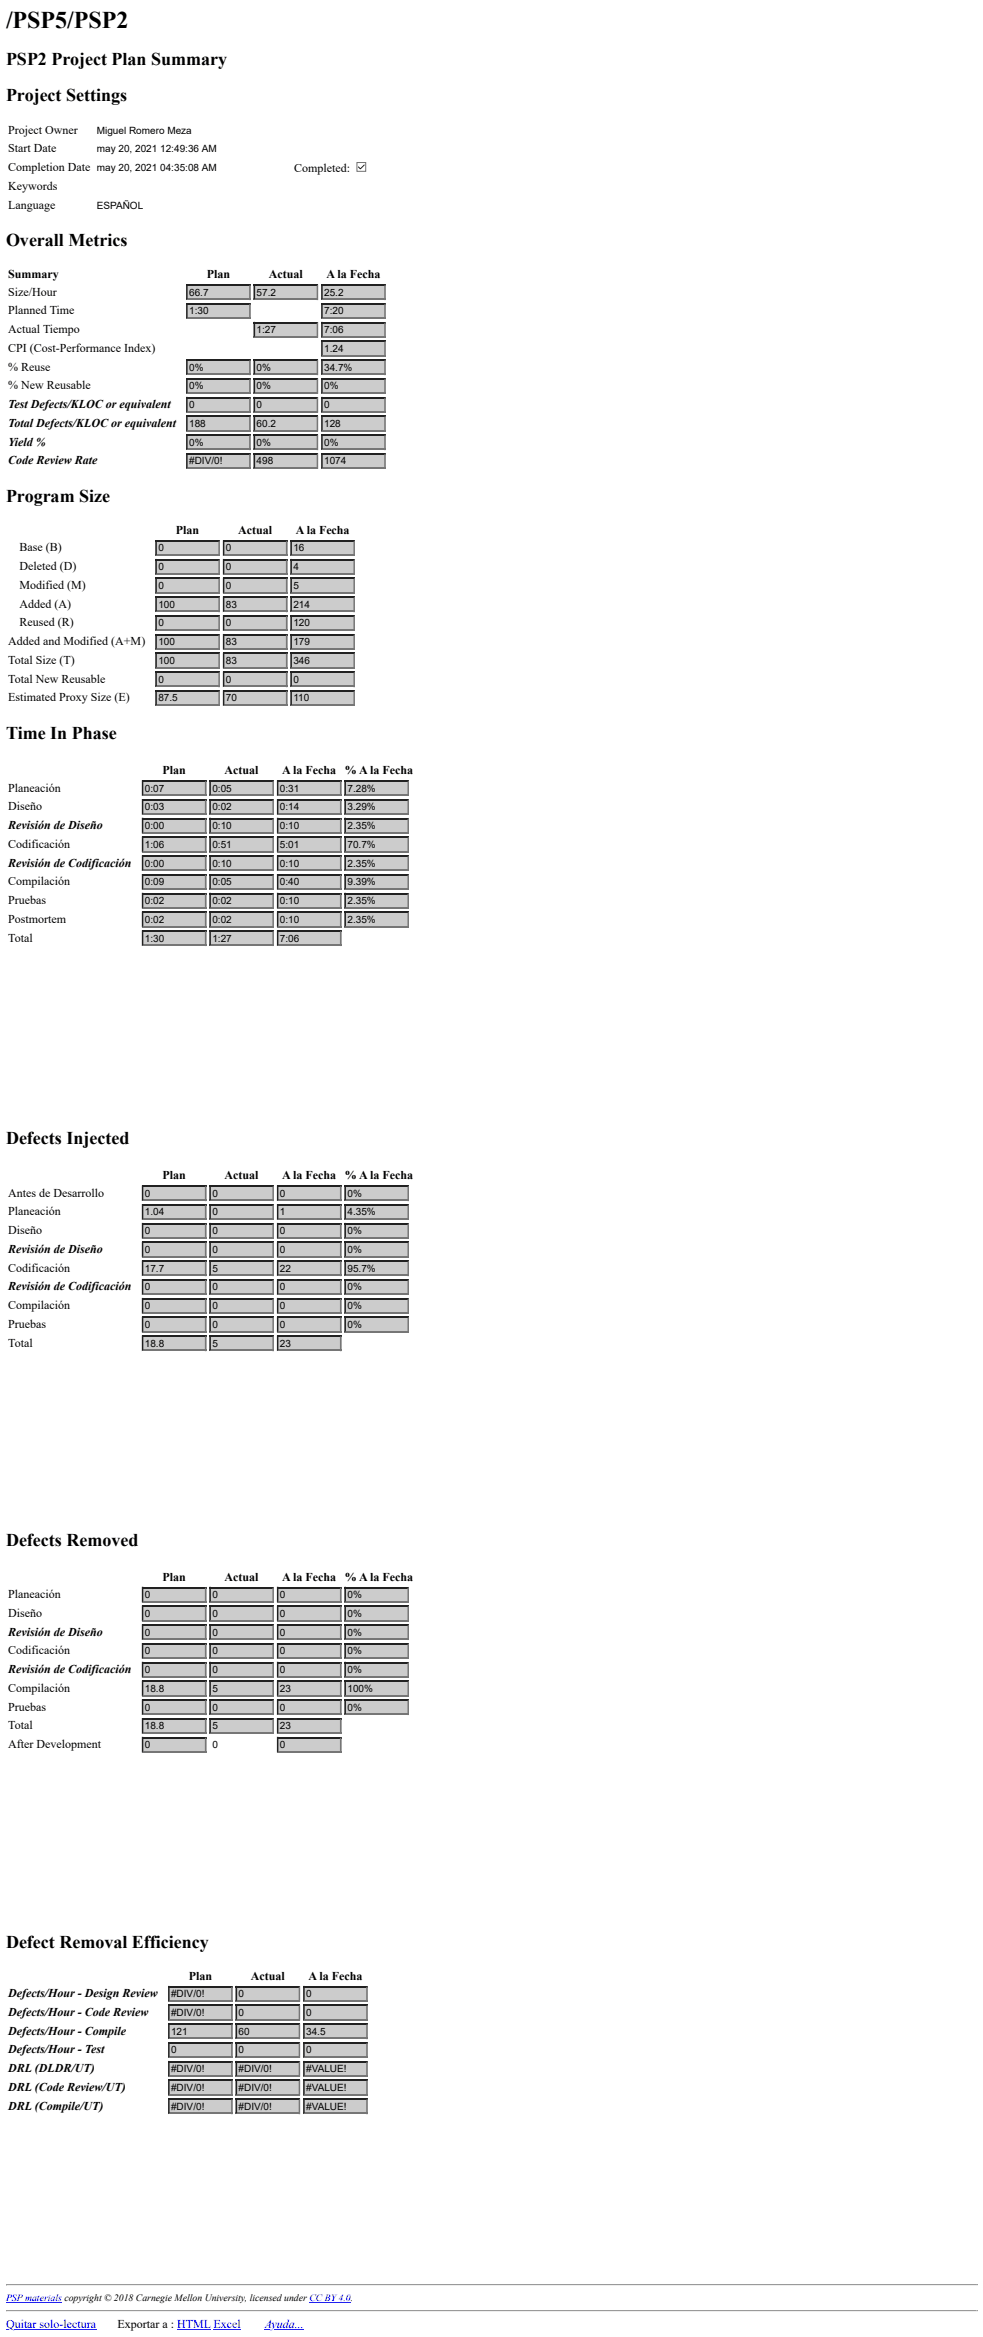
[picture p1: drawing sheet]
<svg xmlns="http://www.w3.org/2000/svg" width="462mm" height="1099mm" viewBox="0 0 462 1099" stroke-linecap="round" stroke-linejoin="round" font-family="sans-serif">
<defs><g id="words">
<text font-size="11.3" x="3" y="13">/PSP5/PSP2</text>
<g font-size="8.5">
<text x="3" y="31">PSP2 Project Plan Summary</text>
<text x="3" y="47">Project Settings</text>
<text x="3" y="116">Overall Metrics</text>
<text x="3" y="236">Program Size</text>
<text x="3" y="347">Time In Phase</text>
<text x="3" y="538">Defects Injected</text>
<text x="3" y="727">Defects Removed</text>
<text x="3" y="916">Defect Removal Efficiency</text>
</g>
<g font-size="5.6">
<text x="4" y="63">Project Owner</text>
<text x="4" y="72">Start Date</text>
<text x="4" y="80">Completion Date</text>
<text x="138" y="81">Completed:</text>
<text x="4" y="89">Keywords</text>
<text x="4" y="98">Language</text>
<text x="4" y="131">Summary</text>
<text x="97" y="131">Plan</text>
<text x="126" y="131">Actual</text>
<text x="153" y="131">A la Fecha</text>
<text x="4" y="139">Size/Hour</text>
<text x="4" y="148">Planned Time</text>
<text x="4" y="157">Actual Tiempo</text>
<text x="4" y="165">CPI (Cost-Performance Index)</text>
<text x="4" y="174">% Reuse</text>
<text x="4" y="183">% New Reusable</text>
<text x="4" y="192">Test Defects/KLOC or equivalent</text>
<text x="4" y="201">Total Defects/KLOC or equivalent</text>
<text x="4" y="210">Yield %</text>
<text x="4" y="218">Code Review Rate</text>
<text x="83" y="251">Plan</text>
<text x="112" y="251">Actual</text>
<text x="139" y="251">A la Fecha</text>
<text x="9" y="259">Base (B)</text>
<text x="9" y="268">Deleted (D)</text>
<text x="9" y="277">Modified (M)</text>
<text x="9" y="286">Added (A)</text>
<text x="9" y="295">Reused (R)</text>
<text x="4" y="303">Added and Modified (A+M)</text>
<text x="4" y="312">Total Size (T)</text>
<text x="4" y="321">Total New Reusable</text>
<text x="4" y="330">Estimated Proxy Size (E)</text>
<text x="76" y="364">Plan</text>
<text x="106" y="364">Actual</text>
<text x="133" y="364">A la Fecha</text>
<text x="162" y="364">% A la Fecha</text>
<text x="4" y="372">Planeación</text>
<text x="4" y="381">Diseño</text>
<text x="4" y="390">Revisión de Diseño</text>
<text x="4" y="399">Codificación</text>
<text x="4" y="407">Revisión de Codificación</text>
<text x="4" y="416">Compilación</text>
<text x="4" y="425">Pruebas</text>
<text x="4" y="434">Postmortem</text>
<text x="4" y="443">Total</text>
<text x="76" y="555">Plan</text>
<text x="106" y="555">Actual</text>
<text x="133" y="555">A la Fecha</text>
<text x="162" y="555">% A la Fecha</text>
<text x="4" y="563">Antes de Desarrollo</text>
<text x="4" y="571">Planeación</text>
<text x="4" y="580">Diseño</text>
<text x="4" y="589">Revisión de Diseño</text>
<text x="4" y="598">Codificación</text>
<text x="4" y="607">Revisión de Codificación</text>
<text x="4" y="616">Compilación</text>
<text x="4" y="624">Pruebas</text>
<text x="4" y="633">Total</text>
<text x="76" y="743">Plan</text>
<text x="106" y="743">Actual</text>
<text x="133" y="743">A la Fecha</text>
<text x="162" y="743">% A la Fecha</text>
<text x="4" y="751">Planeación</text>
<text x="4" y="760">Diseño</text>
<text x="4" y="769">Revisión de Diseño</text>
<text x="4" y="778">Codificación</text>
<text x="4" y="787">Revisión de Codificación</text>
<text x="4" y="796">Compilación</text>
<text x="4" y="804">Pruebas</text>
<text x="4" y="813">Total</text>
<text x="4" y="822">After Development</text>
<text x="89" y="931">Plan</text>
<text x="118" y="931">Actual</text>
<text x="145" y="931">A la Fecha</text>
<text x="4" y="939">Defects/Hour - Design Review</text>
<text x="4" y="948">Defects/Hour - Code Review</text>
<text x="4" y="957">Defects/Hour - Compile</text>
<text x="4" y="966">Defects/Hour - Test</text>
<text x="4" y="974">DRL (DLDR/UT)</text>
<text x="4" y="983">DRL (Code Review/UT)</text>
<text x="4" y="992">DRL (Compile/UT)</text>
<text x="55" y="1095">Exportar a : HTML Excel</text>
</g>
<g font-size="5.6" fill="#00e">
<text x="3" y="1095">Quitar solo-lectura</text>
<text x="125" y="1095">Ayuda...</text>
</g>
<g font-size="4.7">
<text x="46" y="63">Miguel Romero Meza</text>
<text x="46" y="72">may 20, 2021</text>
<text x="75" y="72">12:49:36 AM</text>
<text x="46" y="80">may 20, 2021</text>
<text x="75" y="80">04:35:08 AM</text>
<text x="46" y="98">ESPAÑOL</text>
<text x="89" y="139">66.7</text>
<text x="121" y="139">57.2</text>
<text x="152" y="139">25.2</text>
<text x="89" y="148">1:30</text>
<text x="152" y="148">7:20</text>
<text x="121" y="157">1:27</text>
<text x="152" y="157">7:06</text>
<text x="152" y="165">1.24</text>
<text x="89" y="174">0%</text>
<text x="121" y="174">0%</text>
<text x="152" y="174">34.7%</text>
<text x="89" y="183">0%</text>
<text x="121" y="183">0%</text>
<text x="152" y="183">0%</text>
<text x="89" y="192">0</text>
<text x="121" y="192">0</text>
<text x="152" y="192">0</text>
<text x="89" y="201">188</text>
<text x="121" y="201">60.2</text>
<text x="152" y="201">128</text>
<text x="89" y="210">0%</text>
<text x="121" y="210">0%</text>
<text x="152" y="210">0%</text>
<text x="89" y="218">#DIV/0!</text>
<text x="121" y="218">498</text>
<text x="152" y="218">1074</text>
<text x="74" y="259">0</text>
<text x="106" y="259">0</text>
<text x="138" y="259">16</text>
<text x="74" y="268">0</text>
<text x="106" y="268">0</text>
<text x="138" y="268">4</text>
<text x="74" y="277">0</text>
<text x="106" y="277">0</text>
<text x="138" y="277">5</text>
<text x="74" y="286">100</text>
<text x="106" y="286">83</text>
<text x="138" y="286">214</text>
<text x="74" y="295">0</text>
<text x="106" y="295">0</text>
<text x="138" y="295">120</text>
<text x="74" y="303">100</text>
<text x="106" y="303">83</text>
<text x="138" y="303">179</text>
<text x="74" y="312">100</text>
<text x="106" y="312">83</text>
<text x="138" y="312">346</text>
<text x="74" y="321">0</text>
<text x="106" y="321">0</text>
<text x="138" y="321">0</text>
<text x="74" y="330">87.5</text>
<text x="106" y="330">70</text>
<text x="138" y="330">110</text>
<text x="68" y="372">0:07</text>
<text x="100" y="372">0:05</text>
<text x="132" y="372">0:31</text>
<text x="163" y="372">7.28%</text>
<text x="68" y="381">0:03</text>
<text x="100" y="381">0:02</text>
<text x="132" y="381">0:14</text>
<text x="163" y="381">3.29%</text>
<text x="68" y="390">0:00</text>
<text x="100" y="390">0:10</text>
<text x="132" y="390">0:10</text>
<text x="163" y="390">2.35%</text>
<text x="68" y="399">1:06</text>
<text x="100" y="399">0:51</text>
<text x="132" y="399">5:01</text>
<text x="163" y="399">70.7%</text>
<text x="68" y="407">0:00</text>
<text x="100" y="407">0:10</text>
<text x="132" y="407">0:10</text>
<text x="163" y="407">2.35%</text>
<text x="68" y="416">0:09</text>
<text x="100" y="416">0:05</text>
<text x="132" y="416">0:40</text>
<text x="163" y="416">9.39%</text>
<text x="68" y="425">0:02</text>
<text x="100" y="425">0:02</text>
<text x="132" y="425">0:10</text>
<text x="163" y="425">2.35%</text>
<text x="68" y="434">0:02</text>
<text x="100" y="434">0:02</text>
<text x="132" y="434">0:10</text>
<text x="163" y="434">2.35%</text>
<text x="68" y="443">1:30</text>
<text x="100" y="443">1:27</text>
<text x="132" y="443">7:06</text>
<text x="68" y="563">0</text>
<text x="100" y="563">0</text>
<text x="132" y="563">0</text>
<text x="163" y="563">0%</text>
<text x="68" y="571">1.04</text>
<text x="100" y="571">0</text>
<text x="132" y="571">1</text>
<text x="163" y="571">4.35%</text>
<text x="68" y="580">0</text>
<text x="100" y="580">0</text>
<text x="132" y="580">0</text>
<text x="163" y="580">0%</text>
<text x="68" y="589">0</text>
<text x="100" y="589">0</text>
<text x="132" y="589">0</text>
<text x="163" y="589">0%</text>
<text x="68" y="598">17.7</text>
<text x="100" y="598">5</text>
<text x="132" y="598">22</text>
<text x="163" y="598">95.7%</text>
<text x="68" y="607">0</text>
<text x="100" y="607">0</text>
<text x="132" y="607">0</text>
<text x="163" y="607">0%</text>
<text x="68" y="616">0</text>
<text x="100" y="616">0</text>
<text x="132" y="616">0</text>
<text x="163" y="616">0%</text>
<text x="68" y="624">0</text>
<text x="100" y="624">0</text>
<text x="132" y="624">0</text>
<text x="163" y="624">0%</text>
<text x="68" y="633">18.8</text>
<text x="100" y="633">5</text>
<text x="132" y="633">23</text>
<text x="68" y="751">0</text>
<text x="100" y="751">0</text>
<text x="132" y="751">0</text>
<text x="163" y="751">0%</text>
<text x="68" y="760">0</text>
<text x="100" y="760">0</text>
<text x="132" y="760">0</text>
<text x="163" y="760">0%</text>
<text x="68" y="769">0</text>
<text x="100" y="769">0</text>
<text x="132" y="769">0</text>
<text x="163" y="769">0%</text>
<text x="68" y="778">0</text>
<text x="100" y="778">0</text>
<text x="132" y="778">0</text>
<text x="163" y="778">0%</text>
<text x="68" y="787">0</text>
<text x="100" y="787">0</text>
<text x="132" y="787">0</text>
<text x="163" y="787">0%</text>
<text x="68" y="796">18.8</text>
<text x="100" y="796">5</text>
<text x="132" y="796">23</text>
<text x="163" y="796">100%</text>
<text x="68" y="804">0</text>
<text x="100" y="804">0</text>
<text x="132" y="804">0</text>
<text x="163" y="804">0%</text>
<text x="68" y="813">18.8</text>
<text x="100" y="813">5</text>
<text x="132" y="813">23</text>
<text x="68" y="822">0</text>
<text x="100" y="822">0</text>
<text x="132" y="822">0</text>
<text x="80" y="939">#DIV/0!</text>
<text x="112" y="939">0</text>
<text x="144" y="939">0</text>
<text x="80" y="948">#DIV/0!</text>
<text x="112" y="948">0</text>
<text x="144" y="948">0</text>
<text x="80" y="957">121</text>
<text x="112" y="957">60</text>
<text x="144" y="957">34.5</text>
<text x="80" y="966">0</text>
<text x="112" y="966">0</text>
<text x="144" y="966">0</text>
<text x="80" y="974">#DIV/0!</text>
<text x="112" y="974">#DIV/0!</text>
<text x="144" y="974">#VALUE!</text>
<text x="80" y="983">#DIV/0!</text>
<text x="112" y="983">#DIV/0!</text>
<text x="144" y="983">#VALUE!</text>
<text x="80" y="992">#DIV/0!</text>
<text x="112" y="992">#DIV/0!</text>
<text x="144" y="992">#VALUE!</text>
</g>
<text font-size="4.6" fill="#00e" x="3" y="1082">PSP materials copyright © 2018 Carnegie Mellon University, licensed under CC BY 4.0.</text>
</g></defs>
<path d="M3 1074h456" fill="none" stroke="#9a9a9a" stroke-width=".47"/>
<path d="M3 1075h456" fill="none" stroke="#eee" stroke-width=".47"/>
<path d="M459 1074v1z" fill="#eee"/>
<path d="M3 1074v1z" fill="#9a9a9a"/>
<path d="M3 1086h456" fill="none" stroke="#9a9a9a" stroke-width=".47"/>
<path d="M3 1087h456" fill="none" stroke="#eee" stroke-width=".47"/>
<path d="M459 1086v1z" fill="#eee"/>
<path d="M3 1086v1z" fill="#9a9a9a"/>
<g fill="#fff">
<path d="M44 58h136v7h-136z"/>
<path d="M44 67h75v6h-75z"/>
<path d="M44 75h75v7h-75z"/>
<path d="M168 76h4v5h-4z"/>
</g>
<path d="M168 76h4v5h-4z" fill="none" stroke="#707070" stroke-width=".47"/>
<path d="M171 78l-2 1-1-1" fill="none" stroke="#212121" stroke-width=".47"/>
<g fill="#fff">
<path d="M44 84h75v7h-75z"/>
<path d="M44 93h50v7h-50z"/>
</g>
<path d="M87 134h31v7h-31z" fill="#ccc"/>
<path d="M87 134h31h-31z" fill="#212121"/>
<g fill="#767676">
<path d="M87 140h31v1h-31z"/>
<path d="M118 134v7h-1v-7z"/>
</g>
<path d="M87 134h1v6l-1 1z" fill="#212121"/>
<path d="M119 134h31v7h-31z" fill="#ccc"/>
<path d="M119 134h31h-31z" fill="#212121"/>
<g fill="#767676">
<path d="M119 140h31v1h-31z"/>
<path d="M150 134v7h-1v-7z"/>
</g>
<path d="M119 134h1v6l-1 1z" fill="#212121"/>
<path d="M151 134h30v7h-30z" fill="#ccc"/>
<path d="M151 134h30h-30z" fill="#212121"/>
<g fill="#767676">
<path d="M151 140h30v1h-30z"/>
<path d="M181 134v7v-7z"/>
</g>
<path d="M151 134h1v6l-1 1z" fill="#212121"/>
<path d="M87 143h31v7h-31z" fill="#ccc"/>
<path d="M87 143h31h-31z" fill="#212121"/>
<g fill="#767676">
<path d="M87 149h31v1h-31z"/>
<path d="M118 143v7h-1v-7z"/>
</g>
<path d="M87 143h1v6l-1 1z" fill="#212121"/>
<path d="M151 143h30v7h-30z" fill="#ccc"/>
<path d="M151 143h30h-30z" fill="#212121"/>
<g fill="#767676">
<path d="M151 149h30v1h-30z"/>
<path d="M181 143v7v-7z"/>
</g>
<path d="M151 143h1v6l-1 1z" fill="#212121"/>
<path d="M119 151h31v8h-31z" fill="#ccc"/>
<path d="M119 151h31v1h-31z" fill="#212121"/>
<g fill="#767676">
<path d="M119 158h31v1h-31z"/>
<path d="M150 151v8h-1v-7z"/>
</g>
<path d="M119 151h1v7l-1 1z" fill="#212121"/>
<path d="M151 151h30v8h-30z" fill="#ccc"/>
<path d="M151 151h30v1h-30z" fill="#212121"/>
<g fill="#767676">
<path d="M151 158h30v1h-30z"/>
<path d="M181 151v8v-7z"/>
</g>
<path d="M151 151h1v7l-1 1z" fill="#212121"/>
<path d="M151 160h30v8h-30z" fill="#ccc"/>
<path d="M151 160h30v1h-30z" fill="#212121"/>
<g fill="#767676">
<path d="M151 167h30v1h-30z"/>
<path d="M181 160v8v-7z"/>
</g>
<path d="M151 160h1v7l-1 1z" fill="#212121"/>
<path d="M87 169h31v7h-31z" fill="#ccc"/>
<path d="M87 169h31v1h-31z" fill="#212121"/>
<g fill="#767676">
<path d="M87 176h31h-31z"/>
<path d="M118 169v7h-1v-6z"/>
</g>
<path d="M87 169h1v7h-1z" fill="#212121"/>
<path d="M119 169h31v7h-31z" fill="#ccc"/>
<path d="M119 169h31v1h-31z" fill="#212121"/>
<g fill="#767676">
<path d="M119 176h31h-31z"/>
<path d="M150 169v7h-1v-6z"/>
</g>
<path d="M119 169h1v7h-1z" fill="#212121"/>
<path d="M151 169h30v7h-30z" fill="#ccc"/>
<path d="M151 169h30v1h-30z" fill="#212121"/>
<g fill="#767676">
<path d="M151 176h30h-30z"/>
<path d="M181 169v7v-6z"/>
</g>
<path d="M151 169h1v7h-1z" fill="#212121"/>
<path d="M87 178h31v7h-31z" fill="#ccc"/>
<path d="M87 178h31v1h-31z" fill="#212121"/>
<g fill="#767676">
<path d="M87 185h31h-31z"/>
<path d="M118 178v7h-1v-6z"/>
</g>
<path d="M87 178h1v7h-1z" fill="#212121"/>
<path d="M119 178h31v7h-31z" fill="#ccc"/>
<path d="M119 178h31v1h-31z" fill="#212121"/>
<g fill="#767676">
<path d="M119 185h31h-31z"/>
<path d="M150 178v7h-1v-6z"/>
</g>
<path d="M119 178h1v7h-1z" fill="#212121"/>
<path d="M151 178h30v7h-30z" fill="#ccc"/>
<path d="M151 178h30v1h-30z" fill="#212121"/>
<g fill="#767676">
<path d="M151 185h30h-30z"/>
<path d="M181 178v7v-6z"/>
</g>
<path d="M151 178h1v7h-1z" fill="#212121"/>
<path d="M87 187h31v7h-31z" fill="#ccc"/>
<path d="M87 187h31h-31z" fill="#212121"/>
<g fill="#767676">
<path d="M87 193h31v1h-31z"/>
<path d="M118 187v7h-1v-7z"/>
</g>
<path d="M87 187h1v6l-1 1z" fill="#212121"/>
<path d="M119 187h31v7h-31z" fill="#ccc"/>
<path d="M119 187h31h-31z" fill="#212121"/>
<g fill="#767676">
<path d="M119 193h31v1h-31z"/>
<path d="M150 187v7h-1v-7z"/>
</g>
<path d="M119 187h1v6l-1 1z" fill="#212121"/>
<path d="M151 187h30v7h-30z" fill="#ccc"/>
<path d="M151 187h30h-30z" fill="#212121"/>
<g fill="#767676">
<path d="M151 193h30v1h-30z"/>
<path d="M181 187v7v-7z"/>
</g>
<path d="M151 187h1v6l-1 1z" fill="#212121"/>
<path d="M87 195h31v8h-31z" fill="#ccc"/>
<path d="M87 195h31v1h-31z" fill="#212121"/>
<g fill="#767676">
<path d="M87 202h31v1h-31z"/>
<path d="M118 195v8h-1v-7z"/>
</g>
<path d="M87 195h1v7l-1 1z" fill="#212121"/>
<path d="M119 195h31v8h-31z" fill="#ccc"/>
<path d="M119 195h31v1h-31z" fill="#212121"/>
<g fill="#767676">
<path d="M119 202h31v1h-31z"/>
<path d="M150 195v8h-1v-7z"/>
</g>
<path d="M119 195h1v7l-1 1z" fill="#212121"/>
<path d="M151 195h30v8h-30z" fill="#ccc"/>
<path d="M151 195h30v1h-30z" fill="#212121"/>
<g fill="#767676">
<path d="M151 202h30v1h-30z"/>
<path d="M181 195v8v-7z"/>
</g>
<path d="M151 195h1v7l-1 1z" fill="#212121"/>
<path d="M87 204h31v8h-31z" fill="#ccc"/>
<path d="M87 204h31v1h-31z" fill="#212121"/>
<g fill="#767676">
<path d="M87 211h31v1h-31z"/>
<path d="M118 204v8h-1v-7z"/>
</g>
<path d="M87 204h1v7l-1 1z" fill="#212121"/>
<path d="M119 204h31v8h-31z" fill="#ccc"/>
<path d="M119 204h31v1h-31z" fill="#212121"/>
<g fill="#767676">
<path d="M119 211h31v1h-31z"/>
<path d="M150 204v8h-1v-7z"/>
</g>
<path d="M119 204h1v7l-1 1z" fill="#212121"/>
<path d="M151 204h30v8h-30z" fill="#ccc"/>
<path d="M151 204h30v1h-30z" fill="#212121"/>
<g fill="#767676">
<path d="M151 211h30v1h-30z"/>
<path d="M181 204v8v-7z"/>
</g>
<path d="M151 204h1v7l-1 1z" fill="#212121"/>
<path d="M87 213h31v7h-31z" fill="#ccc"/>
<path d="M87 213h31v1h-31z" fill="#212121"/>
<g fill="#767676">
<path d="M87 220h31h-31z"/>
<path d="M118 213v7h-1v-6z"/>
</g>
<path d="M87 213h1v7h-1z" fill="#212121"/>
<path d="M119 213h31v7h-31z" fill="#ccc"/>
<path d="M119 213h31v1h-31z" fill="#212121"/>
<g fill="#767676">
<path d="M119 220h31h-31z"/>
<path d="M150 213v7h-1v-6z"/>
</g>
<path d="M119 213h1v7h-1z" fill="#212121"/>
<path d="M151 213h30v7h-30z" fill="#ccc"/>
<path d="M151 213h30v1h-30z" fill="#212121"/>
<g fill="#767676">
<path d="M151 220h30h-30z"/>
<path d="M181 213v7v-6z"/>
</g>
<path d="M151 213h1v7h-1z" fill="#212121"/>
<path d="M73 254h30v7h-30z" fill="#ccc"/>
<path d="M73 254h30v1h-30z" fill="#212121"/>
<g fill="#767676">
<path d="M73 261h30h-30z"/>
<path d="M103 254v7v-6z"/>
</g>
<path d="M73 254h1v7h-1z" fill="#212121"/>
<path d="M105 254h30v7h-30z" fill="#ccc"/>
<path d="M105 254h30v1h-30z" fill="#212121"/>
<g fill="#767676">
<path d="M105 261h30h-30z"/>
<path d="M135 254v7h-1v-6z"/>
</g>
<path d="M105 254v7z" fill="#212121"/>
<path d="M137 254h30v7h-30z" fill="#ccc"/>
<path d="M137 254h30v1h-30z" fill="#212121"/>
<g fill="#767676">
<path d="M137 261h30h-30z"/>
<path d="M167 254v7h-1v-6z"/>
</g>
<path d="M137 254v7z" fill="#212121"/>
<path d="M73 263h30v7h-30z" fill="#ccc"/>
<path d="M73 263h30v1h-30z" fill="#212121"/>
<g fill="#767676">
<path d="M73 270h30h-30z"/>
<path d="M103 263v7v-6z"/>
</g>
<path d="M73 263h1v7h-1z" fill="#212121"/>
<path d="M105 263h30v7h-30z" fill="#ccc"/>
<path d="M105 263h30v1h-30z" fill="#212121"/>
<g fill="#767676">
<path d="M105 270h30h-30z"/>
<path d="M135 263v7h-1v-6z"/>
</g>
<path d="M105 263v7z" fill="#212121"/>
<path d="M137 263h30v7h-30z" fill="#ccc"/>
<path d="M137 263h30v1h-30z" fill="#212121"/>
<g fill="#767676">
<path d="M137 270h30h-30z"/>
<path d="M167 263v7h-1v-6z"/>
</g>
<path d="M137 263v7z" fill="#212121"/>
<path d="M73 272h30v7h-30z" fill="#ccc"/>
<path d="M73 272h30h-30z" fill="#212121"/>
<g fill="#767676">
<path d="M73 278h30v1h-30z"/>
<path d="M103 272v7v-7z"/>
</g>
<path d="M73 272h1v6l-1 1z" fill="#212121"/>
<path d="M105 272h30v7h-30z" fill="#ccc"/>
<path d="M105 272h30h-30z" fill="#212121"/>
<g fill="#767676">
<path d="M105 278h30v1h-30z"/>
<path d="M135 272v7h-1v-7z"/>
</g>
<path d="M105 272v6v1z" fill="#212121"/>
<path d="M137 272h30v7h-30z" fill="#ccc"/>
<path d="M137 272h30h-30z" fill="#212121"/>
<g fill="#767676">
<path d="M137 278h30v1h-30z"/>
<path d="M167 272v7h-1v-7z"/>
</g>
<path d="M137 272v6v1z" fill="#212121"/>
<path d="M73 280h30v8h-30z" fill="#ccc"/>
<path d="M73 280h30v1h-30z" fill="#212121"/>
<g fill="#767676">
<path d="M73 287h30v1h-30z"/>
<path d="M103 280v8v-7z"/>
</g>
<path d="M73 280h1v7l-1 1z" fill="#212121"/>
<path d="M105 280h30v8h-30z" fill="#ccc"/>
<path d="M105 280h30v1h-30z" fill="#212121"/>
<g fill="#767676">
<path d="M105 287h30v1h-30z"/>
<path d="M135 280v8h-1v-7z"/>
</g>
<path d="M105 280v7v1z" fill="#212121"/>
<path d="M137 280h30v8h-30z" fill="#ccc"/>
<path d="M137 280h30v1h-30z" fill="#212121"/>
<g fill="#767676">
<path d="M137 287h30v1h-30z"/>
<path d="M167 280v8h-1v-7z"/>
</g>
<path d="M137 280v7v1z" fill="#212121"/>
<path d="M73 289h30v8h-30z" fill="#ccc"/>
<path d="M73 289h30v1h-30z" fill="#212121"/>
<g fill="#767676">
<path d="M73 296h30v1h-30z"/>
<path d="M103 289v8v-7z"/>
</g>
<path d="M73 289h1v7l-1 1z" fill="#212121"/>
<path d="M105 289h30v8h-30z" fill="#ccc"/>
<path d="M105 289h30v1h-30z" fill="#212121"/>
<g fill="#767676">
<path d="M105 296h30v1h-30z"/>
<path d="M135 289v8h-1v-7z"/>
</g>
<path d="M105 289v7v1z" fill="#212121"/>
<path d="M137 289h30v8h-30z" fill="#ccc"/>
<path d="M137 289h30v1h-30z" fill="#212121"/>
<g fill="#767676">
<path d="M137 296h30v1h-30z"/>
<path d="M167 289v8h-1v-7z"/>
</g>
<path d="M137 289v7v1z" fill="#212121"/>
<path d="M73 298h30v8h-30z" fill="#ccc"/>
<path d="M73 298h30v1h-30z" fill="#212121"/>
<g fill="#767676">
<path d="M73 305h30v1h-30z"/>
<path d="M103 298v8v-7z"/>
</g>
<path d="M73 298h1v7l-1 1z" fill="#212121"/>
<path d="M105 298h30v8h-30z" fill="#ccc"/>
<path d="M105 298h30v1h-30z" fill="#212121"/>
<g fill="#767676">
<path d="M105 305h30v1h-30z"/>
<path d="M135 298v8h-1v-7z"/>
</g>
<path d="M105 298v7v1z" fill="#212121"/>
<path d="M137 298h30v8h-30z" fill="#ccc"/>
<path d="M137 298h30v1h-30z" fill="#212121"/>
<g fill="#767676">
<path d="M137 305h30v1h-30z"/>
<path d="M167 298v8h-1v-7z"/>
</g>
<path d="M137 298v7v1z" fill="#212121"/>
<path d="M73 307h30v7h-30z" fill="#ccc"/>
<path d="M73 307h30v1h-30z" fill="#212121"/>
<g fill="#767676">
<path d="M73 314h30h-30z"/>
<path d="M103 307v7v-6z"/>
</g>
<path d="M73 307h1v7h-1z" fill="#212121"/>
<path d="M105 307h30v7h-30z" fill="#ccc"/>
<path d="M105 307h30v1h-30z" fill="#212121"/>
<g fill="#767676">
<path d="M105 314h30h-30z"/>
<path d="M135 307v7h-1v-6z"/>
</g>
<path d="M105 307v7z" fill="#212121"/>
<path d="M137 307h30v7h-30z" fill="#ccc"/>
<path d="M137 307h30v1h-30z" fill="#212121"/>
<g fill="#767676">
<path d="M137 314h30h-30z"/>
<path d="M167 307v7h-1v-6z"/>
</g>
<path d="M137 307v7z" fill="#212121"/>
<path d="M73 316h30v7h-30z" fill="#ccc"/>
<path d="M73 316h30h-30z" fill="#212121"/>
<g fill="#767676">
<path d="M73 322h30v1h-30z"/>
<path d="M103 316v7v-7z"/>
</g>
<path d="M73 316h1v6l-1 1z" fill="#212121"/>
<path d="M105 316h30v7h-30z" fill="#ccc"/>
<path d="M105 316h30h-30z" fill="#212121"/>
<g fill="#767676">
<path d="M105 322h30v1h-30z"/>
<path d="M135 316v7h-1v-7z"/>
</g>
<path d="M105 316v6v1z" fill="#212121"/>
<path d="M137 316h30v7h-30z" fill="#ccc"/>
<path d="M137 316h30h-30z" fill="#212121"/>
<g fill="#767676">
<path d="M137 322h30v1h-30z"/>
<path d="M167 316v7h-1v-7z"/>
</g>
<path d="M137 316v6v1z" fill="#212121"/>
<path d="M73 325h30v7h-30z" fill="#ccc"/>
<path d="M73 325h30h-30z" fill="#212121"/>
<g fill="#767676">
<path d="M73 331h30v1h-30z"/>
<path d="M103 325v7v-7z"/>
</g>
<path d="M73 325h1v6l-1 1z" fill="#212121"/>
<path d="M105 325h30v7h-30z" fill="#ccc"/>
<path d="M105 325h30h-30z" fill="#212121"/>
<g fill="#767676">
<path d="M105 331h30v1h-30z"/>
<path d="M135 325v7h-1v-7z"/>
</g>
<path d="M105 325v6v1z" fill="#212121"/>
<path d="M137 325h30v7h-30z" fill="#ccc"/>
<path d="M137 325h30h-30z" fill="#212121"/>
<g fill="#767676">
<path d="M137 331h30v1h-30z"/>
<path d="M167 325v7h-1v-7z"/>
</g>
<path d="M137 325v6v1z" fill="#212121"/>
<path d="M67 367h30v7h-30z" fill="#ccc"/>
<path d="M67 367h30v1h-30z" fill="#212121"/>
<g fill="#767676">
<path d="M67 374h30h-30z"/>
<path d="M97 367v7h-1v-6z"/>
</g>
<path d="M67 367v7z" fill="#212121"/>
<path d="M98 367h31v7h-31z" fill="#ccc"/>
<path d="M98 367h31v1h-31z" fill="#212121"/>
<g fill="#767676">
<path d="M98 374h31h-31z"/>
<path d="M129 367v7h-1v-6z"/>
</g>
<path d="M98 367h1v7h-1z" fill="#212121"/>
<path d="M130 367h31v7h-31z" fill="#ccc"/>
<path d="M130 367h31v1h-31z" fill="#212121"/>
<g fill="#767676">
<path d="M130 374h31h-31z"/>
<path d="M161 367v7h-1v-6z"/>
</g>
<path d="M130 367h1v7h-1z" fill="#212121"/>
<path d="M162 367h30v7h-30z" fill="#ccc"/>
<path d="M162 367h30v1h-30z" fill="#212121"/>
<g fill="#767676">
<path d="M162 374h30h-30z"/>
<path d="M192 367v7v-6z"/>
</g>
<path d="M162 367h1v7h-1z" fill="#212121"/>
<path d="M67 376h30v7h-30z" fill="#ccc"/>
<path d="M67 376h30h-30z" fill="#212121"/>
<g fill="#767676">
<path d="M67 382h30v1h-30z"/>
<path d="M97 376v7h-1v-7z"/>
</g>
<path d="M67 376v6v1z" fill="#212121"/>
<path d="M98 376h31v7h-31z" fill="#ccc"/>
<path d="M98 376h31h-31z" fill="#212121"/>
<g fill="#767676">
<path d="M98 382h31v1h-31z"/>
<path d="M129 376v7h-1v-7z"/>
</g>
<path d="M98 376h1v6l-1 1z" fill="#212121"/>
<path d="M130 376h31v7h-31z" fill="#ccc"/>
<path d="M130 376h31h-31z" fill="#212121"/>
<g fill="#767676">
<path d="M130 382h31v1h-31z"/>
<path d="M161 376v7h-1v-7z"/>
</g>
<path d="M130 376h1v6l-1 1z" fill="#212121"/>
<path d="M162 376h30v7h-30z" fill="#ccc"/>
<path d="M162 376h30h-30z" fill="#212121"/>
<g fill="#767676">
<path d="M162 382h30v1h-30z"/>
<path d="M192 376v7v-7z"/>
</g>
<path d="M162 376h1v6l-1 1z" fill="#212121"/>
<path d="M67 385h30v7h-30z" fill="#ccc"/>
<path d="M67 385h30h-30z" fill="#212121"/>
<g fill="#767676">
<path d="M67 391h30v1h-30z"/>
<path d="M97 385v7h-1v-7z"/>
</g>
<path d="M67 385v6v1z" fill="#212121"/>
<path d="M98 385h31v7h-31z" fill="#ccc"/>
<path d="M98 385h31h-31z" fill="#212121"/>
<g fill="#767676">
<path d="M98 391h31v1h-31z"/>
<path d="M129 385v7h-1v-7z"/>
</g>
<path d="M98 385h1v6l-1 1z" fill="#212121"/>
<path d="M130 385h31v7h-31z" fill="#ccc"/>
<path d="M130 385h31h-31z" fill="#212121"/>
<g fill="#767676">
<path d="M130 391h31v1h-31z"/>
<path d="M161 385v7h-1v-7z"/>
</g>
<path d="M130 385h1v6l-1 1z" fill="#212121"/>
<path d="M162 385h30v7h-30z" fill="#ccc"/>
<path d="M162 385h30h-30z" fill="#212121"/>
<g fill="#767676">
<path d="M162 391h30v1h-30z"/>
<path d="M192 385v7v-7z"/>
</g>
<path d="M162 385h1v6l-1 1z" fill="#212121"/>
<path d="M67 393h30v8h-30z" fill="#ccc"/>
<path d="M67 393h30v1h-30z" fill="#212121"/>
<g fill="#767676">
<path d="M67 400h30v1h-30z"/>
<path d="M97 393v8h-1v-7z"/>
</g>
<path d="M67 393v7v1z" fill="#212121"/>
<path d="M98 393h31v8h-31z" fill="#ccc"/>
<path d="M98 393h31v1h-31z" fill="#212121"/>
<g fill="#767676">
<path d="M98 400h31v1h-31z"/>
<path d="M129 393v8h-1v-7z"/>
</g>
<path d="M98 393h1v7l-1 1z" fill="#212121"/>
<path d="M130 393h31v8h-31z" fill="#ccc"/>
<path d="M130 393h31v1h-31z" fill="#212121"/>
<g fill="#767676">
<path d="M130 400h31v1h-31z"/>
<path d="M161 393v8h-1v-7z"/>
</g>
<path d="M130 393h1v7l-1 1z" fill="#212121"/>
<path d="M162 393h30v8h-30z" fill="#ccc"/>
<path d="M162 393h30v1h-30z" fill="#212121"/>
<g fill="#767676">
<path d="M162 400h30v1h-30z"/>
<path d="M192 393v8v-7z"/>
</g>
<path d="M162 393h1v7l-1 1z" fill="#212121"/>
<path d="M67 402h30v8h-30z" fill="#ccc"/>
<path d="M67 402h30v1h-30z" fill="#212121"/>
<g fill="#767676">
<path d="M67 409h30v1h-30z"/>
<path d="M97 402v8h-1v-7z"/>
</g>
<path d="M67 402v7v1z" fill="#212121"/>
<path d="M98 402h31v8h-31z" fill="#ccc"/>
<path d="M98 402h31v1h-31z" fill="#212121"/>
<g fill="#767676">
<path d="M98 409h31v1h-31z"/>
<path d="M129 402v8h-1v-7z"/>
</g>
<path d="M98 402h1v7l-1 1z" fill="#212121"/>
<path d="M130 402h31v8h-31z" fill="#ccc"/>
<path d="M130 402h31v1h-31z" fill="#212121"/>
<g fill="#767676">
<path d="M130 409h31v1h-31z"/>
<path d="M161 402v8h-1v-7z"/>
</g>
<path d="M130 402h1v7l-1 1z" fill="#212121"/>
<path d="M162 402h30v8h-30z" fill="#ccc"/>
<path d="M162 402h30v1h-30z" fill="#212121"/>
<g fill="#767676">
<path d="M162 409h30v1h-30z"/>
<path d="M192 402v8v-7z"/>
</g>
<path d="M162 402h1v7l-1 1z" fill="#212121"/>
<path d="M67 411h30v7h-30z" fill="#ccc"/>
<path d="M67 411h30v1h-30z" fill="#212121"/>
<g fill="#767676">
<path d="M67 418h30h-30z"/>
<path d="M97 411v7h-1v-6z"/>
</g>
<path d="M67 411v7z" fill="#212121"/>
<path d="M98 411h31v7h-31z" fill="#ccc"/>
<path d="M98 411h31v1h-31z" fill="#212121"/>
<g fill="#767676">
<path d="M98 418h31h-31z"/>
<path d="M129 411v7h-1v-6z"/>
</g>
<path d="M98 411h1v7h-1z" fill="#212121"/>
<path d="M130 411h31v7h-31z" fill="#ccc"/>
<path d="M130 411h31v1h-31z" fill="#212121"/>
<g fill="#767676">
<path d="M130 418h31h-31z"/>
<path d="M161 411v7h-1v-6z"/>
</g>
<path d="M130 411h1v7h-1z" fill="#212121"/>
<path d="M162 411h30v7h-30z" fill="#ccc"/>
<path d="M162 411h30v1h-30z" fill="#212121"/>
<g fill="#767676">
<path d="M162 418h30h-30z"/>
<path d="M192 411v7v-6z"/>
</g>
<path d="M162 411h1v7h-1z" fill="#212121"/>
<path d="M67 420h30v7h-30z" fill="#ccc"/>
<path d="M67 420h30v1h-30z" fill="#212121"/>
<g fill="#767676">
<path d="M67 427h30h-30z"/>
<path d="M97 420v7h-1v-6z"/>
</g>
<path d="M67 420v7z" fill="#212121"/>
<path d="M98 420h31v7h-31z" fill="#ccc"/>
<path d="M98 420h31v1h-31z" fill="#212121"/>
<g fill="#767676">
<path d="M98 427h31h-31z"/>
<path d="M129 420v7h-1v-6z"/>
</g>
<path d="M98 420h1v7h-1z" fill="#212121"/>
<path d="M130 420h31v7h-31z" fill="#ccc"/>
<path d="M130 420h31v1h-31z" fill="#212121"/>
<g fill="#767676">
<path d="M130 427h31h-31z"/>
<path d="M161 420v7h-1v-6z"/>
</g>
<path d="M130 420h1v7h-1z" fill="#212121"/>
<path d="M162 420h30v7h-30z" fill="#ccc"/>
<path d="M162 420h30v1h-30z" fill="#212121"/>
<g fill="#767676">
<path d="M162 427h30h-30z"/>
<path d="M192 420v7v-6z"/>
</g>
<path d="M162 420h1v7h-1z" fill="#212121"/>
<path d="M67 429h30v7h-30z" fill="#ccc"/>
<path d="M67 429h30h-30z" fill="#212121"/>
<g fill="#767676">
<path d="M67 435h30v1h-30z"/>
<path d="M97 429v7h-1v-7z"/>
</g>
<path d="M67 429v6v1z" fill="#212121"/>
<path d="M98 429h31v7h-31z" fill="#ccc"/>
<path d="M98 429h31h-31z" fill="#212121"/>
<g fill="#767676">
<path d="M98 435h31v1h-31z"/>
<path d="M129 429v7h-1v-7z"/>
</g>
<path d="M98 429h1v6l-1 1z" fill="#212121"/>
<path d="M130 429h31v7h-31z" fill="#ccc"/>
<path d="M130 429h31h-31z" fill="#212121"/>
<g fill="#767676">
<path d="M130 435h31v1h-31z"/>
<path d="M161 429v7h-1v-7z"/>
</g>
<path d="M130 429h1v6l-1 1z" fill="#212121"/>
<path d="M162 429h30v7h-30z" fill="#ccc"/>
<path d="M162 429h30h-30z" fill="#212121"/>
<g fill="#767676">
<path d="M162 435h30v1h-30z"/>
<path d="M192 429v7v-7z"/>
</g>
<path d="M162 429h1v6l-1 1z" fill="#212121"/>
<path d="M67 437h30v8h-30z" fill="#ccc"/>
<path d="M67 437h30v1h-30z" fill="#212121"/>
<g fill="#767676">
<path d="M67 444h30v1h-30z"/>
<path d="M97 437v8h-1v-7z"/>
</g>
<path d="M67 437v7v1z" fill="#212121"/>
<path d="M98 437h31v8h-31z" fill="#ccc"/>
<path d="M98 437h31v1h-31z" fill="#212121"/>
<g fill="#767676">
<path d="M98 444h31v1h-31z"/>
<path d="M129 437v8h-1v-7z"/>
</g>
<path d="M98 437h1v7l-1 1z" fill="#212121"/>
<path d="M130 437h31v8h-31z" fill="#ccc"/>
<path d="M130 437h31v1h-31z" fill="#212121"/>
<g fill="#767676">
<path d="M130 444h31v1h-31z"/>
<path d="M161 437v8h-1v-7z"/>
</g>
<path d="M130 437h1v7l-1 1z" fill="#212121"/>
<path d="M67 557h30v8h-30z" fill="#ccc"/>
<path d="M67 557h30v1h-30z" fill="#212121"/>
<g fill="#767676">
<path d="M67 564h30v1h-30z"/>
<path d="M97 557v8h-1v-7z"/>
</g>
<path d="M67 557v7v1z" fill="#212121"/>
<path d="M98 557h31v8h-31z" fill="#ccc"/>
<path d="M98 557h31v1h-31z" fill="#212121"/>
<g fill="#767676">
<path d="M98 564h31v1h-31z"/>
<path d="M129 557v8h-1v-7z"/>
</g>
<path d="M98 557h1v7l-1 1z" fill="#212121"/>
<path d="M130 557h31v8h-31z" fill="#ccc"/>
<path d="M130 557h31v1h-31z" fill="#212121"/>
<g fill="#767676">
<path d="M130 564h31v1h-31z"/>
<path d="M161 557v8h-1v-7z"/>
</g>
<path d="M130 557h1v7l-1 1z" fill="#212121"/>
<path d="M162 557h30v8h-30z" fill="#ccc"/>
<path d="M162 557h30v1h-30z" fill="#212121"/>
<g fill="#767676">
<path d="M162 564h30v1h-30z"/>
<path d="M192 557v8v-7z"/>
</g>
<path d="M162 557h1v7l-1 1z" fill="#212121"/>
<path d="M67 566h30v8h-30z" fill="#ccc"/>
<path d="M67 566h30v1h-30z" fill="#212121"/>
<g fill="#767676">
<path d="M67 573h30v1h-30z"/>
<path d="M97 566v8h-1v-7z"/>
</g>
<path d="M67 566v7v1z" fill="#212121"/>
<path d="M98 566h31v8h-31z" fill="#ccc"/>
<path d="M98 566h31v1h-31z" fill="#212121"/>
<g fill="#767676">
<path d="M98 573h31v1h-31z"/>
<path d="M129 566v8h-1v-7z"/>
</g>
<path d="M98 566h1v7l-1 1z" fill="#212121"/>
<path d="M130 566h31v8h-31z" fill="#ccc"/>
<path d="M130 566h31v1h-31z" fill="#212121"/>
<g fill="#767676">
<path d="M130 573h31v1h-31z"/>
<path d="M161 566v8h-1v-7z"/>
</g>
<path d="M130 566h1v7l-1 1z" fill="#212121"/>
<path d="M162 566h30v8h-30z" fill="#ccc"/>
<path d="M162 566h30v1h-30z" fill="#212121"/>
<g fill="#767676">
<path d="M162 573h30v1h-30z"/>
<path d="M192 566v8v-7z"/>
</g>
<path d="M162 566h1v7l-1 1z" fill="#212121"/>
<path d="M67 575h30v7h-30z" fill="#ccc"/>
<path d="M67 575h30v1h-30z" fill="#212121"/>
<g fill="#767676">
<path d="M67 582h30h-30z"/>
<path d="M97 575v7h-1v-6z"/>
</g>
<path d="M67 575v7z" fill="#212121"/>
<path d="M98 575h31v7h-31z" fill="#ccc"/>
<path d="M98 575h31v1h-31z" fill="#212121"/>
<g fill="#767676">
<path d="M98 582h31h-31z"/>
<path d="M129 575v7h-1v-6z"/>
</g>
<path d="M98 575h1v7h-1z" fill="#212121"/>
<path d="M130 575h31v7h-31z" fill="#ccc"/>
<path d="M130 575h31v1h-31z" fill="#212121"/>
<g fill="#767676">
<path d="M130 582h31h-31z"/>
<path d="M161 575v7h-1v-6z"/>
</g>
<path d="M130 575h1v7h-1z" fill="#212121"/>
<path d="M162 575h30v7h-30z" fill="#ccc"/>
<path d="M162 575h30v1h-30z" fill="#212121"/>
<g fill="#767676">
<path d="M162 582h30h-30z"/>
<path d="M192 575v7v-6z"/>
</g>
<path d="M162 575h1v7h-1z" fill="#212121"/>
<path d="M67 584h30v7h-30z" fill="#ccc"/>
<path d="M67 584h30v1h-30z" fill="#212121"/>
<g fill="#767676">
<path d="M67 591h30h-30z"/>
<path d="M97 584v7h-1v-6z"/>
</g>
<path d="M67 584v7z" fill="#212121"/>
<path d="M98 584h31v7h-31z" fill="#ccc"/>
<path d="M98 584h31v1h-31z" fill="#212121"/>
<g fill="#767676">
<path d="M98 591h31h-31z"/>
<path d="M129 584v7h-1v-6z"/>
</g>
<path d="M98 584h1v7h-1z" fill="#212121"/>
<path d="M130 584h31v7h-31z" fill="#ccc"/>
<path d="M130 584h31v1h-31z" fill="#212121"/>
<g fill="#767676">
<path d="M130 591h31h-31z"/>
<path d="M161 584v7h-1v-6z"/>
</g>
<path d="M130 584h1v7h-1z" fill="#212121"/>
<path d="M162 584h30v7h-30z" fill="#ccc"/>
<path d="M162 584h30v1h-30z" fill="#212121"/>
<g fill="#767676">
<path d="M162 591h30h-30z"/>
<path d="M192 584v7v-6z"/>
</g>
<path d="M162 584h1v7h-1z" fill="#212121"/>
<path d="M67 593h30v7h-30z" fill="#ccc"/>
<path d="M67 593h30h-30z" fill="#212121"/>
<g fill="#767676">
<path d="M67 599h30v1h-30z"/>
<path d="M97 593v7h-1v-7z"/>
</g>
<path d="M67 593v6v1z" fill="#212121"/>
<path d="M98 593h31v7h-31z" fill="#ccc"/>
<path d="M98 593h31h-31z" fill="#212121"/>
<g fill="#767676">
<path d="M98 599h31v1h-31z"/>
<path d="M129 593v7h-1v-7z"/>
</g>
<path d="M98 593h1v6l-1 1z" fill="#212121"/>
<path d="M130 593h31v7h-31z" fill="#ccc"/>
<path d="M130 593h31h-31z" fill="#212121"/>
<g fill="#767676">
<path d="M130 599h31v1h-31z"/>
<path d="M161 593v7h-1v-7z"/>
</g>
<path d="M130 593h1v6l-1 1z" fill="#212121"/>
<path d="M162 593h30v7h-30z" fill="#ccc"/>
<path d="M162 593h30h-30z" fill="#212121"/>
<g fill="#767676">
<path d="M162 599h30v1h-30z"/>
<path d="M192 593v7v-7z"/>
</g>
<path d="M162 593h1v6l-1 1z" fill="#212121"/>
<path d="M67 601h30v8h-30z" fill="#ccc"/>
<path d="M67 601h30v1h-30z" fill="#212121"/>
<g fill="#767676">
<path d="M67 608h30v1h-30z"/>
<path d="M97 601v8h-1v-7z"/>
</g>
<path d="M67 601v7v1z" fill="#212121"/>
<path d="M98 601h31v8h-31z" fill="#ccc"/>
<path d="M98 601h31v1h-31z" fill="#212121"/>
<g fill="#767676">
<path d="M98 608h31v1h-31z"/>
<path d="M129 601v8h-1v-7z"/>
</g>
<path d="M98 601h1v7l-1 1z" fill="#212121"/>
<path d="M130 601h31v8h-31z" fill="#ccc"/>
<path d="M130 601h31v1h-31z" fill="#212121"/>
<g fill="#767676">
<path d="M130 608h31v1h-31z"/>
<path d="M161 601v8h-1v-7z"/>
</g>
<path d="M130 601h1v7l-1 1z" fill="#212121"/>
<path d="M162 601h30v8h-30z" fill="#ccc"/>
<path d="M162 601h30v1h-30z" fill="#212121"/>
<g fill="#767676">
<path d="M162 608h30v1h-30z"/>
<path d="M192 601v8v-7z"/>
</g>
<path d="M162 601h1v7l-1 1z" fill="#212121"/>
<path d="M67 610h30v8h-30z" fill="#ccc"/>
<path d="M67 610h30v1h-30z" fill="#212121"/>
<g fill="#767676">
<path d="M67 617h30v1h-30z"/>
<path d="M97 610v8h-1v-7z"/>
</g>
<path d="M67 610v7v1z" fill="#212121"/>
<path d="M98 610h31v8h-31z" fill="#ccc"/>
<path d="M98 610h31v1h-31z" fill="#212121"/>
<g fill="#767676">
<path d="M98 617h31v1h-31z"/>
<path d="M129 610v8h-1v-7z"/>
</g>
<path d="M98 610h1v7l-1 1z" fill="#212121"/>
<path d="M130 610h31v8h-31z" fill="#ccc"/>
<path d="M130 610h31v1h-31z" fill="#212121"/>
<g fill="#767676">
<path d="M130 617h31v1h-31z"/>
<path d="M161 610v8h-1v-7z"/>
</g>
<path d="M130 610h1v7l-1 1z" fill="#212121"/>
<path d="M162 610h30v8h-30z" fill="#ccc"/>
<path d="M162 610h30v1h-30z" fill="#212121"/>
<g fill="#767676">
<path d="M162 617h30v1h-30z"/>
<path d="M192 610v8v-7z"/>
</g>
<path d="M162 610h1v7l-1 1z" fill="#212121"/>
<path d="M67 619h30v8h-30z" fill="#ccc"/>
<path d="M67 619h30v1h-30z" fill="#212121"/>
<g fill="#767676">
<path d="M67 626h30v1h-30z"/>
<path d="M97 619v8h-1v-7z"/>
</g>
<path d="M67 619v7v1z" fill="#212121"/>
<path d="M98 619h31v8h-31z" fill="#ccc"/>
<path d="M98 619h31v1h-31z" fill="#212121"/>
<g fill="#767676">
<path d="M98 626h31v1h-31z"/>
<path d="M129 619v8h-1v-7z"/>
</g>
<path d="M98 619h1v7l-1 1z" fill="#212121"/>
<path d="M130 619h31v8h-31z" fill="#ccc"/>
<path d="M130 619h31v1h-31z" fill="#212121"/>
<g fill="#767676">
<path d="M130 626h31v1h-31z"/>
<path d="M161 619v8h-1v-7z"/>
</g>
<path d="M130 619h1v7l-1 1z" fill="#212121"/>
<path d="M162 619h30v8h-30z" fill="#ccc"/>
<path d="M162 619h30v1h-30z" fill="#212121"/>
<g fill="#767676">
<path d="M162 626h30v1h-30z"/>
<path d="M192 619v8v-7z"/>
</g>
<path d="M162 619h1v7l-1 1z" fill="#212121"/>
<path d="M67 628h30v7h-30z" fill="#ccc"/>
<path d="M67 628h30v1h-30z" fill="#212121"/>
<g fill="#767676">
<path d="M67 635h30h-30z"/>
<path d="M97 628v7h-1v-6z"/>
</g>
<path d="M67 628v7z" fill="#212121"/>
<path d="M98 628h31v7h-31z" fill="#ccc"/>
<path d="M98 628h31v1h-31z" fill="#212121"/>
<g fill="#767676">
<path d="M98 635h31h-31z"/>
<path d="M129 628v7h-1v-6z"/>
</g>
<path d="M98 628h1v7h-1z" fill="#212121"/>
<path d="M130 628h31v7h-31z" fill="#ccc"/>
<path d="M130 628h31v1h-31z" fill="#212121"/>
<g fill="#767676">
<path d="M130 635h31h-31z"/>
<path d="M161 628v7h-1v-6z"/>
</g>
<path d="M130 628h1v7h-1z" fill="#212121"/>
<path d="M67 746h30v8h-30z" fill="#ccc"/>
<path d="M67 746h30v1h-30z" fill="#212121"/>
<g fill="#767676">
<path d="M67 753h30v1h-30z"/>
<path d="M97 746v8h-1v-7z"/>
</g>
<path d="M67 746v7v1z" fill="#212121"/>
<path d="M98 746h31v8h-31z" fill="#ccc"/>
<path d="M98 746h31v1h-31z" fill="#212121"/>
<g fill="#767676">
<path d="M98 753h31v1h-31z"/>
<path d="M129 746v8h-1v-7z"/>
</g>
<path d="M98 746h1v7l-1 1z" fill="#212121"/>
<path d="M130 746h31v8h-31z" fill="#ccc"/>
<path d="M130 746h31v1h-31z" fill="#212121"/>
<g fill="#767676">
<path d="M130 753h31v1h-31z"/>
<path d="M161 746v8h-1v-7z"/>
</g>
<path d="M130 746h1v7l-1 1z" fill="#212121"/>
<path d="M162 746h30v8h-30z" fill="#ccc"/>
<path d="M162 746h30v1h-30z" fill="#212121"/>
<g fill="#767676">
<path d="M162 753h30v1h-30z"/>
<path d="M192 746v8v-7z"/>
</g>
<path d="M162 746h1v7l-1 1z" fill="#212121"/>
<path d="M67 755h30v7h-30z" fill="#ccc"/>
<path d="M67 755h30v1h-30z" fill="#212121"/>
<g fill="#767676">
<path d="M67 762h30h-30z"/>
<path d="M97 755v7h-1v-6z"/>
</g>
<path d="M67 755v7z" fill="#212121"/>
<path d="M98 755h31v7h-31z" fill="#ccc"/>
<path d="M98 755h31v1h-31z" fill="#212121"/>
<g fill="#767676">
<path d="M98 762h31h-31z"/>
<path d="M129 755v7h-1v-6z"/>
</g>
<path d="M98 755h1v7h-1z" fill="#212121"/>
<path d="M130 755h31v7h-31z" fill="#ccc"/>
<path d="M130 755h31v1h-31z" fill="#212121"/>
<g fill="#767676">
<path d="M130 762h31h-31z"/>
<path d="M161 755v7h-1v-6z"/>
</g>
<path d="M130 755h1v7h-1z" fill="#212121"/>
<path d="M162 755h30v7h-30z" fill="#ccc"/>
<path d="M162 755h30v1h-30z" fill="#212121"/>
<g fill="#767676">
<path d="M162 762h30h-30z"/>
<path d="M192 755v7v-6z"/>
</g>
<path d="M162 755h1v7h-1z" fill="#212121"/>
<path d="M67 764h30v7h-30z" fill="#ccc"/>
<path d="M67 764h30h-30z" fill="#212121"/>
<g fill="#767676">
<path d="M67 770h30v1h-30z"/>
<path d="M97 764v7h-1v-7z"/>
</g>
<path d="M67 764v6v1z" fill="#212121"/>
<path d="M98 764h31v7h-31z" fill="#ccc"/>
<path d="M98 764h31h-31z" fill="#212121"/>
<g fill="#767676">
<path d="M98 770h31v1h-31z"/>
<path d="M129 764v7h-1v-7z"/>
</g>
<path d="M98 764h1v6l-1 1z" fill="#212121"/>
<path d="M130 764h31v7h-31z" fill="#ccc"/>
<path d="M130 764h31h-31z" fill="#212121"/>
<g fill="#767676">
<path d="M130 770h31v1h-31z"/>
<path d="M161 764v7h-1v-7z"/>
</g>
<path d="M130 764h1v6l-1 1z" fill="#212121"/>
<path d="M162 764h30v7h-30z" fill="#ccc"/>
<path d="M162 764h30h-30z" fill="#212121"/>
<g fill="#767676">
<path d="M162 770h30v1h-30z"/>
<path d="M192 764v7v-7z"/>
</g>
<path d="M162 764h1v6l-1 1z" fill="#212121"/>
<path d="M67 773h30v7h-30z" fill="#ccc"/>
<path d="M67 773h30h-30z" fill="#212121"/>
<g fill="#767676">
<path d="M67 779h30v1h-30z"/>
<path d="M97 773v7h-1v-7z"/>
</g>
<path d="M67 773v6v1z" fill="#212121"/>
<path d="M98 773h31v7h-31z" fill="#ccc"/>
<path d="M98 773h31h-31z" fill="#212121"/>
<g fill="#767676">
<path d="M98 779h31v1h-31z"/>
<path d="M129 773v7h-1v-7z"/>
</g>
<path d="M98 773h1v6l-1 1z" fill="#212121"/>
<path d="M130 773h31v7h-31z" fill="#ccc"/>
<path d="M130 773h31h-31z" fill="#212121"/>
<g fill="#767676">
<path d="M130 779h31v1h-31z"/>
<path d="M161 773v7h-1v-7z"/>
</g>
<path d="M130 773h1v6l-1 1z" fill="#212121"/>
<path d="M162 773h30v7h-30z" fill="#ccc"/>
<path d="M162 773h30h-30z" fill="#212121"/>
<g fill="#767676">
<path d="M162 779h30v1h-30z"/>
<path d="M192 773v7v-7z"/>
</g>
<path d="M162 773h1v6l-1 1z" fill="#212121"/>
<path d="M67 781h30v8h-30z" fill="#ccc"/>
<path d="M67 781h30v1h-30z" fill="#212121"/>
<g fill="#767676">
<path d="M67 788h30v1h-30z"/>
<path d="M97 781v8h-1v-7z"/>
</g>
<path d="M67 781v7v1z" fill="#212121"/>
<path d="M98 781h31v8h-31z" fill="#ccc"/>
<path d="M98 781h31v1h-31z" fill="#212121"/>
<g fill="#767676">
<path d="M98 788h31v1h-31z"/>
<path d="M129 781v8h-1v-7z"/>
</g>
<path d="M98 781h1v7l-1 1z" fill="#212121"/>
<path d="M130 781h31v8h-31z" fill="#ccc"/>
<path d="M130 781h31v1h-31z" fill="#212121"/>
<g fill="#767676">
<path d="M130 788h31v1h-31z"/>
<path d="M161 781v8h-1v-7z"/>
</g>
<path d="M130 781h1v7l-1 1z" fill="#212121"/>
<path d="M162 781h30v8h-30z" fill="#ccc"/>
<path d="M162 781h30v1h-30z" fill="#212121"/>
<g fill="#767676">
<path d="M162 788h30v1h-30z"/>
<path d="M192 781v8v-7z"/>
</g>
<path d="M162 781h1v7l-1 1z" fill="#212121"/>
<path d="M67 790h30v8h-30z" fill="#ccc"/>
<path d="M67 790h30v1h-30z" fill="#212121"/>
<g fill="#767676">
<path d="M67 797h30v1h-30z"/>
<path d="M97 790v8h-1v-7z"/>
</g>
<path d="M67 790v7v1z" fill="#212121"/>
<path d="M98 790h31v8h-31z" fill="#ccc"/>
<path d="M98 790h31v1h-31z" fill="#212121"/>
<g fill="#767676">
<path d="M98 797h31v1h-31z"/>
<path d="M129 790v8h-1v-7z"/>
</g>
<path d="M98 790h1v7l-1 1z" fill="#212121"/>
<path d="M130 790h31v8h-31z" fill="#ccc"/>
<path d="M130 790h31v1h-31z" fill="#212121"/>
<g fill="#767676">
<path d="M130 797h31v1h-31z"/>
<path d="M161 790v8h-1v-7z"/>
</g>
<path d="M130 790h1v7l-1 1z" fill="#212121"/>
<path d="M162 790h30v8h-30z" fill="#ccc"/>
<path d="M162 790h30v1h-30z" fill="#212121"/>
<g fill="#767676">
<path d="M162 797h30v1h-30z"/>
<path d="M192 790v8v-7z"/>
</g>
<path d="M162 790h1v7l-1 1z" fill="#212121"/>
<path d="M67 799h30v7h-30z" fill="#ccc"/>
<path d="M67 799h30v1h-30z" fill="#212121"/>
<g fill="#767676">
<path d="M67 806h30h-30z"/>
<path d="M97 799v7h-1v-6z"/>
</g>
<path d="M67 799v7z" fill="#212121"/>
<path d="M98 799h31v7h-31z" fill="#ccc"/>
<path d="M98 799h31v1h-31z" fill="#212121"/>
<g fill="#767676">
<path d="M98 806h31h-31z"/>
<path d="M129 799v7h-1v-6z"/>
</g>
<path d="M98 799h1v7h-1z" fill="#212121"/>
<path d="M130 799h31v7h-31z" fill="#ccc"/>
<path d="M130 799h31v1h-31z" fill="#212121"/>
<g fill="#767676">
<path d="M130 806h31h-31z"/>
<path d="M161 799v7h-1v-6z"/>
</g>
<path d="M130 799h1v7h-1z" fill="#212121"/>
<path d="M162 799h30v7h-30z" fill="#ccc"/>
<path d="M162 799h30v1h-30z" fill="#212121"/>
<g fill="#767676">
<path d="M162 806h30h-30z"/>
<path d="M192 799v7v-6z"/>
</g>
<path d="M162 799h1v7h-1z" fill="#212121"/>
<path d="M67 808h30v7h-30z" fill="#ccc"/>
<path d="M67 808h30v1h-30z" fill="#212121"/>
<g fill="#767676">
<path d="M67 815h30h-30z"/>
<path d="M97 808v7h-1v-6z"/>
</g>
<path d="M67 808v7z" fill="#212121"/>
<path d="M98 808h31v7h-31z" fill="#ccc"/>
<path d="M98 808h31v1h-31z" fill="#212121"/>
<g fill="#767676">
<path d="M98 815h31h-31z"/>
<path d="M129 808v7h-1v-6z"/>
</g>
<path d="M98 808h1v7h-1z" fill="#212121"/>
<path d="M130 808h31v7h-31z" fill="#ccc"/>
<path d="M130 808h31v1h-31z" fill="#212121"/>
<g fill="#767676">
<path d="M130 815h31h-31z"/>
<path d="M161 808v7h-1v-6z"/>
</g>
<path d="M130 808h1v7h-1z" fill="#212121"/>
<path d="M67 817h30v7h-30z" fill="#ccc"/>
<path d="M67 817h30h-30z" fill="#212121"/>
<g fill="#767676">
<path d="M67 823h30v1h-30z"/>
<path d="M97 817v7h-1v-7z"/>
</g>
<path d="M67 817v6v1z" fill="#212121"/>
<path d="M99 817h29v7h-29z" fill="#fff"/>
<path d="M130 817h31v7h-31z" fill="#ccc"/>
<path d="M130 817h31h-31z" fill="#212121"/>
<g fill="#767676">
<path d="M130 823h31v1h-31z"/>
<path d="M161 817v7h-1v-7z"/>
</g>
<path d="M130 817h1v6l-1 1z" fill="#212121"/>
<path d="M79 934h30v7h-30z" fill="#ccc"/>
<path d="M79 934h30v1h-30z" fill="#212121"/>
<g fill="#767676">
<path d="M79 941h30h-30z"/>
<path d="M109 934v7v-6z"/>
</g>
<path d="M79 934h1v7h-1z" fill="#212121"/>
<path d="M111 934h30v7h-30z" fill="#ccc"/>
<path d="M111 934h30v1h-30z" fill="#212121"/>
<g fill="#767676">
<path d="M111 941h30h-30z"/>
<path d="M141 934v7h-1v-6z"/>
</g>
<path d="M111 934v7z" fill="#212121"/>
<path d="M143 934h30v7h-30z" fill="#ccc"/>
<path d="M143 934h30v1h-30z" fill="#212121"/>
<g fill="#767676">
<path d="M143 941h30h-30z"/>
<path d="M173 934v7h-1v-6z"/>
</g>
<path d="M143 934v7z" fill="#212121"/>
<path d="M79 943h30v7h-30z" fill="#ccc"/>
<path d="M79 943h30h-30z" fill="#212121"/>
<g fill="#767676">
<path d="M79 949h30v1h-30z"/>
<path d="M109 943v7v-7z"/>
</g>
<path d="M79 943h1v6l-1 1z" fill="#212121"/>
<path d="M111 943h30v7h-30z" fill="#ccc"/>
<path d="M111 943h30h-30z" fill="#212121"/>
<g fill="#767676">
<path d="M111 949h30v1h-30z"/>
<path d="M141 943v7h-1v-7z"/>
</g>
<path d="M111 943v6v1z" fill="#212121"/>
<path d="M143 943h30v7h-30z" fill="#ccc"/>
<path d="M143 943h30h-30z" fill="#212121"/>
<g fill="#767676">
<path d="M143 949h30v1h-30z"/>
<path d="M173 943v7h-1v-7z"/>
</g>
<path d="M143 943v6v1z" fill="#212121"/>
<path d="M79 951h30v8h-30z" fill="#ccc"/>
<path d="M79 951h30v1h-30z" fill="#212121"/>
<g fill="#767676">
<path d="M79 958h30v1h-30z"/>
<path d="M109 951v8v-7z"/>
</g>
<path d="M79 951h1v7l-1 1z" fill="#212121"/>
<path d="M111 951h30v8h-30z" fill="#ccc"/>
<path d="M111 951h30v1h-30z" fill="#212121"/>
<g fill="#767676">
<path d="M111 958h30v1h-30z"/>
<path d="M141 951v8h-1v-7z"/>
</g>
<path d="M111 951v7v1z" fill="#212121"/>
<path d="M143 951h30v8h-30z" fill="#ccc"/>
<path d="M143 951h30v1h-30z" fill="#212121"/>
<g fill="#767676">
<path d="M143 958h30v1h-30z"/>
<path d="M173 951v8h-1v-7z"/>
</g>
<path d="M143 951v7v1z" fill="#212121"/>
<path d="M79 960h30v8h-30z" fill="#ccc"/>
<path d="M79 960h30v1h-30z" fill="#212121"/>
<g fill="#767676">
<path d="M79 967h30v1h-30z"/>
<path d="M109 960v8v-7z"/>
</g>
<path d="M79 960h1v7l-1 1z" fill="#212121"/>
<path d="M111 960h30v8h-30z" fill="#ccc"/>
<path d="M111 960h30v1h-30z" fill="#212121"/>
<g fill="#767676">
<path d="M111 967h30v1h-30z"/>
<path d="M141 960v8h-1v-7z"/>
</g>
<path d="M111 960v7v1z" fill="#212121"/>
<path d="M143 960h30v8h-30z" fill="#ccc"/>
<path d="M143 960h30v1h-30z" fill="#212121"/>
<g fill="#767676">
<path d="M143 967h30v1h-30z"/>
<path d="M173 960v8h-1v-7z"/>
</g>
<path d="M143 960v7v1z" fill="#212121"/>
<path d="M79 969h30v7h-30z" fill="#ccc"/>
<path d="M79 969h30v1h-30z" fill="#212121"/>
<g fill="#767676">
<path d="M79 976h30h-30z"/>
<path d="M109 969v7v-6z"/>
</g>
<path d="M79 969h1v7h-1z" fill="#212121"/>
<path d="M111 969h30v7h-30z" fill="#ccc"/>
<path d="M111 969h30v1h-30z" fill="#212121"/>
<g fill="#767676">
<path d="M111 976h30h-30z"/>
<path d="M141 969v7h-1v-6z"/>
</g>
<path d="M111 969v7z" fill="#212121"/>
<path d="M143 969h30v7h-30z" fill="#ccc"/>
<path d="M143 969h30v1h-30z" fill="#212121"/>
<g fill="#767676">
<path d="M143 976h30h-30z"/>
<path d="M173 969v7h-1v-6z"/>
</g>
<path d="M143 969v7z" fill="#212121"/>
<path d="M79 978h30v7h-30z" fill="#ccc"/>
<path d="M79 978h30v1h-30z" fill="#212121"/>
<g fill="#767676">
<path d="M79 985h30h-30z"/>
<path d="M109 978v7v-6z"/>
</g>
<path d="M79 978h1v7h-1z" fill="#212121"/>
<path d="M111 978h30v7h-30z" fill="#ccc"/>
<path d="M111 978h30v1h-30z" fill="#212121"/>
<g fill="#767676">
<path d="M111 985h30h-30z"/>
<path d="M141 978v7h-1v-6z"/>
</g>
<path d="M111 978v7z" fill="#212121"/>
<path d="M143 978h30v7h-30z" fill="#ccc"/>
<path d="M143 978h30v1h-30z" fill="#212121"/>
<g fill="#767676">
<path d="M143 985h30h-30z"/>
<path d="M173 978v7h-1v-6z"/>
</g>
<path d="M143 978v7z" fill="#212121"/>
<path d="M79 987h30v7h-30z" fill="#ccc"/>
<path d="M79 987h30h-30z" fill="#212121"/>
<g fill="#767676">
<path d="M79 993h30v1h-30z"/>
<path d="M109 987v7v-7z"/>
</g>
<path d="M79 987h1v6l-1 1z" fill="#212121"/>
<path d="M111 987h30v7h-30z" fill="#ccc"/>
<path d="M111 987h30h-30z" fill="#212121"/>
<g fill="#767676">
<path d="M111 993h30v1h-30z"/>
<path d="M141 987v7h-1v-7z"/>
</g>
<path d="M111 987v6v1z" fill="#212121"/>
<path d="M143 987h30v7h-30z" fill="#ccc"/>
<path d="M143 987h30h-30z" fill="#212121"/>
<g fill="#767676">
<path d="M143 993h30v1h-30z"/>
<path d="M173 987v7h-1v-7z"/>
</g>
<path d="M143 987v6v1z" fill="#212121"/>
<path d="M3 1082h26M3 1095h42M83 1095h16M100 1095h13M125 1095h18M145 1082h20" fill="none" stroke="#00e" stroke-width=".47"/>
<use href="#words"/>
</svg>
